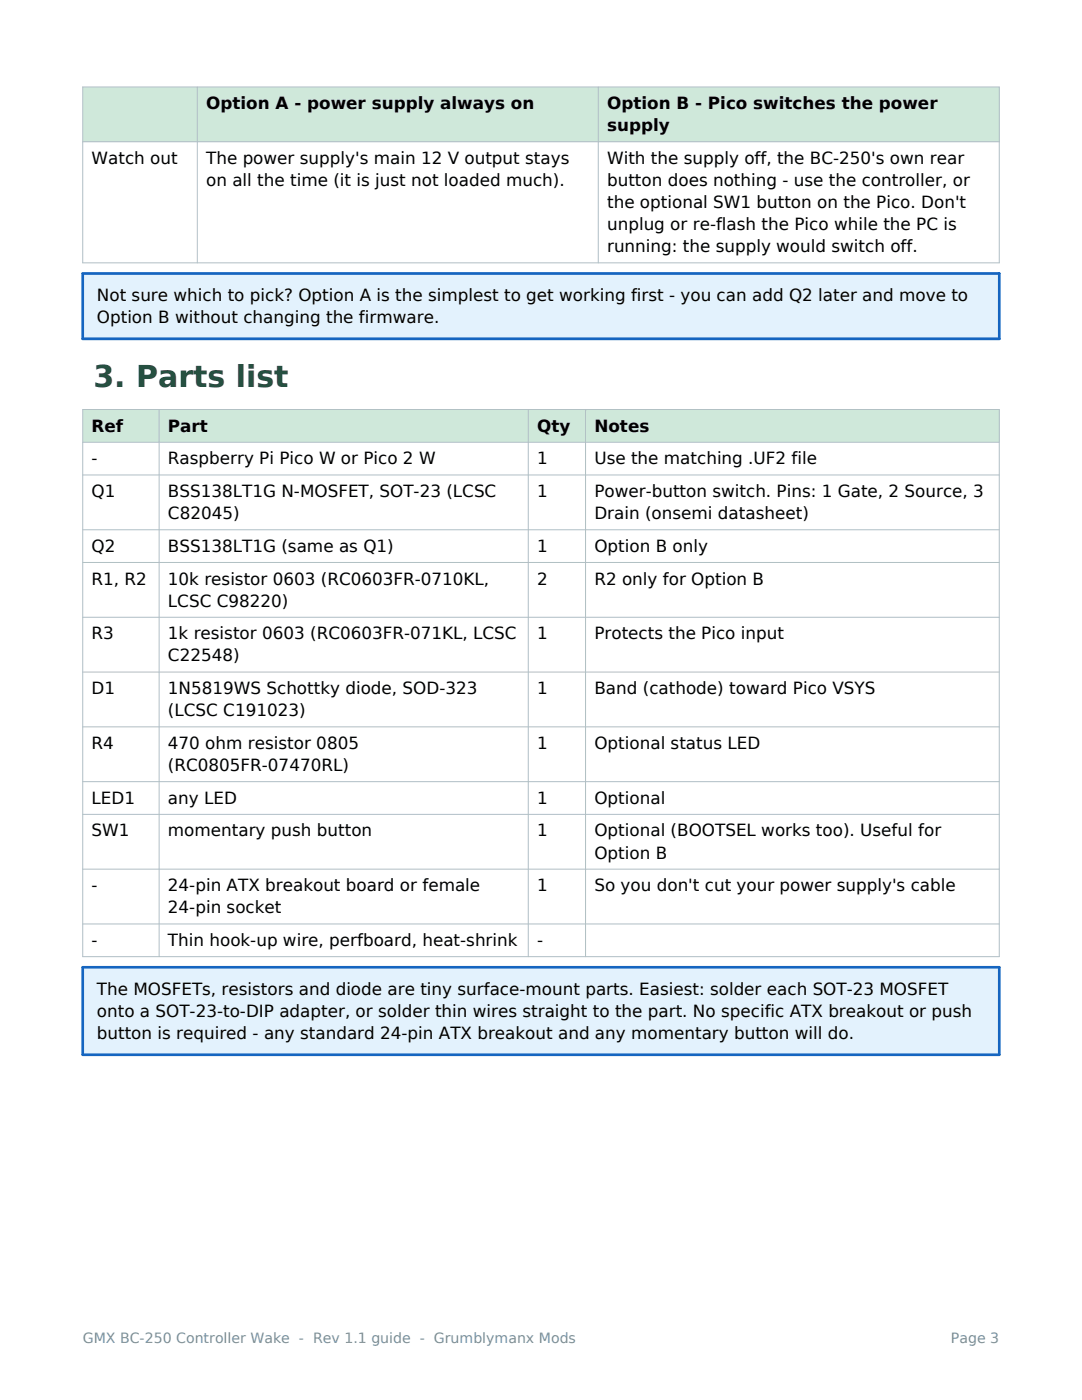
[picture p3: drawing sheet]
<svg xmlns="http://www.w3.org/2000/svg" width="216mm" height="279mm" viewBox="0 0 216 279" stroke-linecap="round" stroke-linejoin="round" font-family="sans-serif">
<defs><g id="words">
<text font-size="6" fill="#1f4e3d" x="18.6" y="77.2">3. Parts list</text>
<g font-size="3.4">
<text x="41.1" y="21.8">Option A - power supply always on</text>
<text x="121.1" y="21.8">Option B - Pico switches the power</text>
<text x="121.1" y="26.2">supply</text>
<text x="18.3" y="32.7">Watch out</text>
<text x="41.1" y="32.7">The power supply's main 12 V output stays</text>
<text x="121.1" y="32.7">With the supply off, the BC-250's own rear</text>
<text x="41.1" y="37.1">on all the time (it is just not loaded much).</text>
<text x="121.1" y="37.1">button does nothing - use the controller, or</text>
<text x="121.1" y="41.5">the optional SW1 button on the Pico. Don't</text>
<text x="121.1" y="45.9">unplug or re-flash the Pico while the PC is</text>
<text x="121.1" y="50.3">running: the supply would switch off.</text>
<text x="19.3" y="60">Not sure which to pick? Option A is the simplest to get working first - you can add Q2 later and move to</text>
<text x="19.3" y="64.5">Option B without changing the firmware.</text>
<text x="18.3" y="86.1">Ref</text>
<text x="33.5" y="86.1">Part</text>
<text x="107.2" y="86.1">Qty</text>
<text x="118.6" y="86.1">Notes</text>
<text x="18.3" y="92.7">-</text>
<text x="33.5" y="92.7">Raspberry Pi Pico W or Pico 2 W</text>
<text x="107.2" y="92.7">1</text>
<text x="118.6" y="92.7">Use the matching .UF2 file</text>
<text x="18.3" y="99.2">Q1</text>
<text x="33.5" y="99.2">BSS138LT1G N-MOSFET, SOT-23 (LCSC</text>
<text x="107.2" y="99.2">1</text>
<text x="118.6" y="99.2">Power-button switch. Pins: 1 Gate, 2 Source, 3</text>
<text x="33.5" y="103.6">C82045)</text>
<text x="118.6" y="103.6">Drain (onsemi datasheet)</text>
<text x="18.3" y="110.1">Q2</text>
<text x="33.5" y="110.1">BSS138LT1G (same as Q1)</text>
<text x="107.2" y="110.1">1</text>
<text x="118.6" y="110.1">Option B only</text>
<text x="18.3" y="116.7">R1, R2</text>
<text x="33.5" y="116.7">10k resistor 0603 (RC0603FR-0710KL,</text>
<text x="107.2" y="116.7">2</text>
<text x="118.6" y="116.7">R2 only for Option B</text>
<text x="33.5" y="121.1">LCSC C98220)</text>
<text x="18.3" y="127.6">R3</text>
<text x="33.5" y="127.6">1k resistor 0603 (RC0603FR-071KL, LCSC</text>
<text x="107.2" y="127.6">1</text>
<text x="118.6" y="127.6">Protects the Pico input</text>
<text x="33.5" y="132">C22548)</text>
<text x="18.3" y="138.5">D1</text>
<text x="33.5" y="138.5">1N5819WS Schottky diode, SOD-323</text>
<text x="33.5" y="142.9">(LCSC C191023)</text>
<text x="107.2" y="138.5">1</text>
<text x="118.6" y="138.5">Band (cathode) toward Pico VSYS</text>
<text x="18.3" y="149.5">R4</text>
<text x="33.5" y="149.5">470 ohm resistor 0805</text>
<text x="107.2" y="149.5">1</text>
<text x="118.6" y="149.5">Optional status LED</text>
<text x="33.5" y="153.9">(RC0805FR-07470RL)</text>
<text x="18.3" y="160.4">LED1</text>
<text x="33.5" y="160.4">any LED</text>
<text x="107.2" y="160.4">1</text>
<text x="118.6" y="160.4">Optional</text>
<text x="18.3" y="166.9">SW1</text>
<text x="33.5" y="166.9">momentary push button</text>
<text x="107.2" y="166.9">1</text>
<text x="118.6" y="166.9">Optional (BOOTSEL works too). Useful for</text>
<text x="118.6" y="171.3">Option B</text>
<text x="18.3" y="177.9">-</text>
<text x="33.5" y="177.9">24-pin ATX breakout board or female</text>
<text x="107.2" y="177.9">1</text>
<text x="118.6" y="177.9">So you don't cut your power supply's cable</text>
<text x="33.5" y="182.3">24-pin socket</text>
<text x="18.3" y="188.8">-</text>
<text x="33.5" y="188.8">Thin hook-up wire, perfboard, heat-shrink</text>
<text x="107.2" y="188.8">-</text>
<text x="19.3" y="198.5">The MOSFETs, resistors and diode are tiny surface-mount parts. Easiest: solder each SOT-23 MOSFET</text>
<text x="19.3" y="202.9">onto a SOT-23-to-DIP adapter, or solder thin wires straight to the part. No specific ATX breakout or push</text>
<text x="19.3" y="207.3">button is required - any standard 24-pin ATX breakout and any momentary button will do.</text>
</g>
<g font-size="2.8" fill="#78909c">
<text x="16.5" y="268">GMX BC-250 Controller Wake - Rev 1.1 guide - Grumblymanx Mods</text>
<text x="189.7" y="268">Page 3</text>
</g>
</g></defs>
<path d="M16.5 17.4h182.9v10.9h-182.9z" fill-rule="evenodd" fill="#cfe8da"/>
<path d="M16.5 17.4h182.9v35.1h-182.9zM39.4 17.4v35.1M119.4 17.4v35.1M16.5 28.3h182.9" fill="none" stroke="#b0bec5" stroke-width=".2"/>
<path d="M16.5 54.6h182.9v13h-182.9z" fill-rule="evenodd" fill="#e3f2fd"/>
<path d="M16.5 54.6h182.9v13h-182.9z" fill="none" stroke="#1565c0" stroke-width=".53"/>
<path d="M16.5 81.7h182.9v6.6h-182.9z" fill-rule="evenodd" fill="#cfe8da"/>
<g fill="none" stroke="#b0bec5" stroke-width=".2">
<path d="M16.5 81.7h182.9v109.2h-182.9zM16.5 88.3h182.9M16.5 94.8h182.9M31.7 81.7v109.2M105.4 81.7v109.2M116.8 81.7v109.2M16.5 105.7h182.9M16.5 112.3h182.9M16.5 123.2h182.9M16.5 134.1h182.9M16.5 145.1h182.9M16.5 156h182.9"/>
<path d="M16.5 162.5h182.9M16.5 173.5h182.9M16.5 184.4h182.9"/>
</g>
<path d="M16.5 193h182.9v17.5h-182.9z" fill-rule="evenodd" fill="#e3f2fd"/>
<path d="M16.5 193h182.9v17.5h-182.9z" fill="none" stroke="#1565c0" stroke-width=".53"/>
<use href="#words"/>
</svg>
